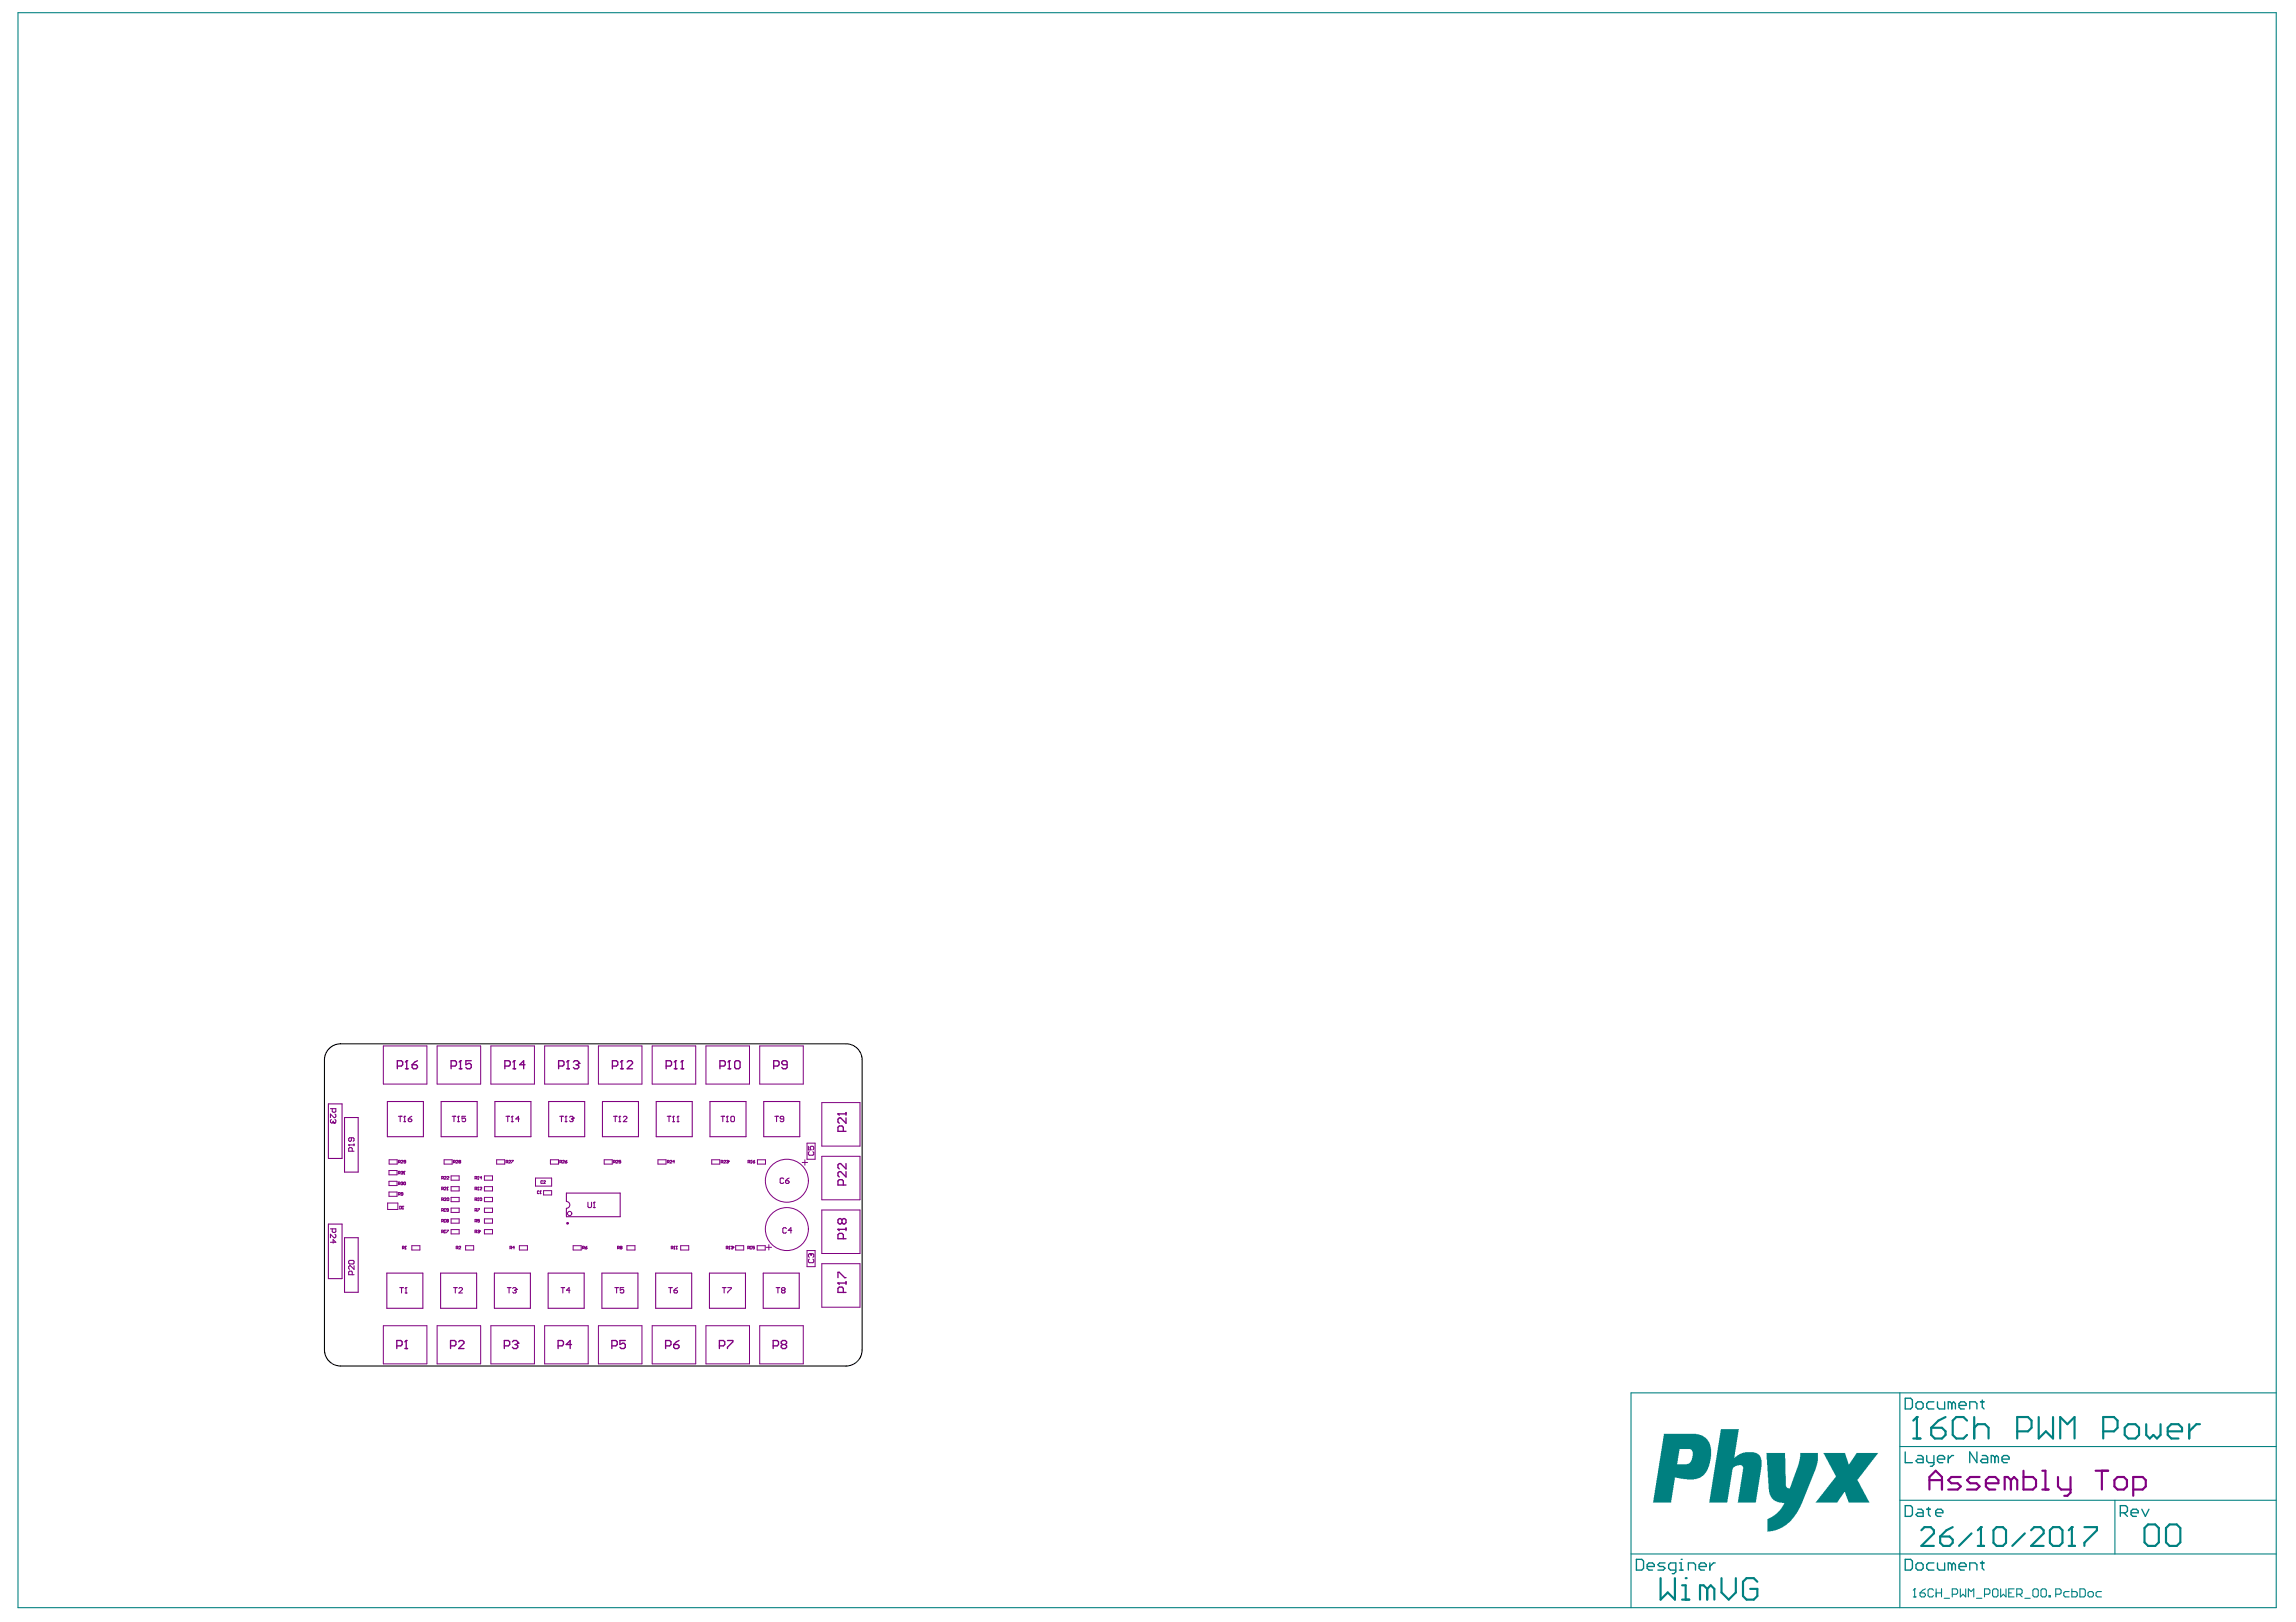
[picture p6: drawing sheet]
<svg xmlns="http://www.w3.org/2000/svg" width="297mm" height="210mm" viewBox="0 0 297 210" stroke-linecap="round" stroke-linejoin="round" font-family="sans-serif">
<g fill="none" stroke="#800080" stroke-width=".13">
<path d="M49.6 135.4h5.6v4.9h-5.6zM56.6 135.4h5.6v4.9h-5.6zM63.5 135.4h5.6v4.9h-5.6zM70.5 135.4h5.6v4.9h-5.6zM77.4 135.4h5.7v4.9h-5.7zM84.4 135.4h5.6v4.9h-5.6zM91.3 135.4h5.7v4.9h-5.7zM98.3 135.4h5.6v4.9h-5.6zM50.2 155.7h1.3v.8h-1.3zM50.3 151.5h1.1v.5h-1.1zM50.3 152.9h1.1v.5h-1.1zM50.3 154.3h1.1v.5h-1.1z"/>
<path d="M50.3 150.1h1.1v.5h-1.1zM51.5 151.8h.2l.1-.2h-.3v.3M51.5 153.2h.2l.1-.2h-.3v.3M51.5 154.6h.2l.1-.2-.3-.1v.4M51.6 150.4h.1l.1-.2h-.2v.3M51.7 151.8l.1 .1M51.7 154.6l.1 .1M51.7 153.2l.1 .1M51.7 150.4l.1 .1M51.7 156.1l.2 .1v.2h-.2zM51.9 151.6h.2v.1M51.9 153h.2v.1"/>
<path d="M51.9 150.2h.2l-.2 .3h.2M52 153.1h.1M52 151.8h.1M52.1 156.4h.1M52.1 151.8v.1h-.2M52.1 153.1v.2h-.2M52.1 156.1h.1M52.1 153.1h.1M52.1 151.7h.1M52.1 154.5h-.2v-.2l.2 .1v.2h-.2M52.1 156.1v.3M52.1 156.1v.1"/>
<path d="M52.1 151.7v.1M52.2 153h.3l-.1 .3h-.2zM52.2 151.9h.2M52.3 151.6h.1M52.3 151.6v.3M52.3 151.6h-.1M52.5 150.3h-.2v-.1h.2v.2h-.2M57.1 152.5h.2l.1-.2-.3-.1v.4M57.1 159.4h.2l.1-.1-.3-.1v.3M57.1 153.9h.2l.1-.2-.3-.1v.4M57.1 155.3h.2l.1-.2-.3-.1v.4M57.1 156.6h.2l.1-.1-.3-.1v.4"/>
<path d="M57.1 158h.2l.1-.1-.3-.1v.4M57.3 159.4l.1 .1M57.3 158l.1 .2M57.3 156.6l.1 .2M57.3 155.3l.1 .1M57.3 153.9l.1 .1M57.3 152.5l.1 .1M57.5 150.1h1v.5h-1zM57.5 159.5h.1M57.5 158.2h.1M57.5 156.8h.1M57.5 155.1h.2l-.2 .3h.2"/>
<path d="M57.5 152.3h.2l-.2 .3h.2M57.5 153.7h.2l-.2 .3h.2M57.5 159.2h.1M57.5 157.8h.1M57.5 156.4h.1M57.5 159.2v.1M57.5 156.4v.4M57.5 157.8v.4M57.5 159.2v.3M57.5 157.8v.1M57.5 156.4v.1M57.8 159.2h.2l-.2 .3"/>
<path d="M57.8 158v-.2l.2 .1v.1M57.8 158v.2l.2-.1v-.1M57.8 158h.2M57.8 155.1h.3l-.1 .3-.2-.1zM57.8 152.3h.3l-.3 .3h.3M57.8 154h.2M57.9 153.6h.1M57.9 153.6v.4M57.9 153.6l-.1 .1M58 156.6l-.2-.1v-.1l.2 .1v.2h-.2M58.4 152.2h1v.5h-1zM58.4 153.6h1v.5h-1z"/>
<path d="M58.4 155h1v.5h-1zM58.4 156.3h1v.6h-1zM58.4 157.7h1v.6h-1zM58.4 159.1h1v.6h-1zM58.7 150.4h.1l.1-.2h-.2v.3M58.8 150.4l.1 .1M59 150.2h.3l-.3 .3h.3M59.4 150.3v-.1h.2l-.1 .1M59.4 150.3v.2l.2-.1-.1-.1M59.4 150.3h.1M61.5 152.5h.1l.1-.2-.2-.1v.4M61.5 153.9h.1l.1-.2-.2-.1v.4"/>
<path d="M61.5 155.3h.1l.1-.2-.2-.1v.4M61.5 156.6h.1l.1-.1-.2-.1v.4M61.5 158h.1l.1-.1-.2-.1v.4M61.5 159.4h.1l.1-.1-.2-.1v.3M61.6 152.5l.1 .1M61.6 159.4l.1 .1M61.6 158l.1 .2M61.6 156.6l.1 .2M61.6 155.3l.1 .1M61.6 153.9l.1 .1M61.8 159.3l.2-.1v.1M61.8 156.4h.2l-.2 .4"/>
<path d="M61.8 155.4h.1M61.8 154h.1M61.8 152.6h.1M61.9 155h.1M61.9 153.6h.1M61.9 152.2h.1M61.9 155l-.1 .1M61.9 152.2v.4M61.9 153.6v.4M61.9 155v.4M61.9 153.6l-.1 .1M61.9 152.2l-.1 .1"/>
<path d="M61.9 159.4h.1M62 159.4v.1h-.2M62 159.3h.1M62 157.8h-.2v.2l.2-.1v.2h-.2M62 159.3v.1M62.1 155.1h.2v.3l-.2-.1zM62.1 153.7h.2l-.2 .3h.2M62.3 152.4h-.2l.2-.2v.4M62.7 152.2h1v.5h-1zM62.7 153.6h1v.5h-1zM62.7 155h1v.5h-1zM62.7 156.3h1v.6h-1z"/>
<path d="M62.7 157.7h1v.6h-1zM62.7 159.1h1v.6h-1zM64.3 150.1h1v.5h-1zM65.5 150.4h.1l.1-.2h-.2v.3M65.6 150.4l.1 .1M65.8 150.2h.3l-.3 .3h.3M66.2 150.2h.2l-.2 .3M69.3 152.5h2.1v1h-2.1zM69.8 154.2h-.3l.1 .3 .2-.1M69.9 154.5h.1M69.9 154.1h.1M69.9 154.1v.4"/>
<path d="M69.9 154.1v.1M70.2 152.9h-.2v.2h.2M70.3 154.1h1.1v.5h-1.1zM70.3 152.9h.3l-.3 .2h.3M71.2 150.1h1.1v.5h-1.1zM72.4 150.4h.2l.1-.2h-.3v.3M72.5 150.4l.2 .1M72.8 150.2h.2l-.2 .3h.2M73.1 150.3h.2l.1 .1-.2 .1zM73.4 150.2l-.3 .1M78.2 150.1h1v.5h-1zM79.4 150.4h.2v-.2h-.2v.3"/>
<path d="M79.5 150.4l.1 .1M79.7 150.2h.3l-.3 .3h.3M80.3 150.2h-.2v.1h.2v.2l-.2-.1M85.1 150.1h1.1v.5h-1.1zM86.3 150.4h.2l.1-.2h-.3v.3M86.5 150.4l.1 .1M86.7 150.2h.2l-.2 .3h.2M87.3 150.3h-.3l.2-.1v.3M92.1 150.1h1v.5h-1zM93.3 150.4h.2v-.2h-.2v.3M93.4 150.4l.1 .1M93.6 150.2h.3l-.3 .3h.3"/>
<path d="M94 150.2h.2v.1M94.1 150.3h.1M94.2 150.3v.2l-.2-.1M94.2 150.3h.1M96.8 150.4h.1l.1-.2h-.2v.3M96.9 150.4l.1 .1M97.1 150.5h.1M97.2 150.2h.1M97.2 150.2h-.1M97.2 150.2v.3M97.4 150.3h.2v.1l-.1 .1zM97.6 150.2l-.2 .1"/>
<path d="M98 150.1h1v.5h-1zM103.8 150.4h.7M104.1 150.1v.7M104.4 147.9h1.1v2.1h-1.1zM106.3 142.7h5v5.6h-5zM106.3 149.6h5v5.7h-5zM106.3 156.6h5v5.6h-5zM49.6 171.6h5.6v4.9h-5.6zM52.1 161.5h.1l.1-.2h-.2v.3M52.2 161.5l.1 .1M52.4 161.6h.1M52.5 161.3h.1"/>
<path d="M52.5 161.3v.3M52.5 161.3h-.1M53.3 161.2h1v.6h-1zM56.6 171.6h5.6v4.9h-5.6zM59 161.5h.2l.1-.2h-.3v.3M59.1 161.5l.2 .1M59.4 161.3h.2l-.2 .3h.2M60.2 161.2h1.1v.6h-1.1zM63.5 171.6h5.6v4.9h-5.6zM66 161.5h.1l.1-.2h-.2v.3M66.1 161.5l.1 .1M66.6 161.5h-.3l.2-.2v.3"/>
<path d="M67.2 161.2h1v.6h-1zM70.5 171.6h5.6v4.9h-5.6zM74.1 161.2h1.1v.6h-1.1zM75.4 161.5h.1l.1-.2h-.2v.3M75.5 161.5l.1 .1M75.7 161.5h.2v.1h-.1zM75.9 161.3l-.2 .2M77.4 171.6h5.7v4.9h-5.7zM79.9 161.5h.2v-.2h-.2v.3M80 161.5l.1 .1M80.3 161.5v-.2h.2l-.1 .2M80.3 161.5v.1h.2l-.1-.1"/>
<path d="M80.3 161.5h.1M81.1 161.2h1v.6h-1zM84.4 171.6h5.6v4.9h-5.6zM86.8 161.5h.2l.1-.2h-.3v.3M87 161.5l.1 .1M87.2 161.6h.1M87.2 161.3h.1M87.2 161.3v.3M87.5 161.6h.1M87.5 161.3h.1M87.5 161.3v.3M88.1 161.2h1v.6h-1z"/>
<path d="M91.3 171.6h5.7v4.9h-5.7zM94 161.5h.1l.1-.2h-.2v.3M94.1 161.5l.1 .1M94.3 161.6h.1M94.4 161.3h.1M94.4 161.3h-.1M94.4 161.3v.3M94.6 161.3h.2v.1M94.7 161.5h.1M94.8 161.5v.1h-.2M94.8 161.4h.1M94.8 161.4v.1"/>
<path d="M95.2 161.2h1v.6h-1zM96.7 161.5h.2l.1-.2h-.3v.3M96.9 161.5l.1 .1M97.1 161.6h.1M97.1 161.3h.1M97.1 161.3v.3M97.6 161.3h-.2v.2h.2l-.1 .1h-.1M98 161.2h1v.6h-1zM98.3 171.6h5.6v4.9h-5.6zM99.1 161.4h.7M99.5 161.1v.7M104.4 161.8h1.1v2.1h-1.1z"/>
<path d="M106.3 163.5h5v5.7h-5z"/>
<circle cx="73.7" cy="157" r=".28"/>
<circle cx="101.8" cy="159.1" r="2.78"/>
<circle cx="101.8" cy="152.8" r="2.78"/>
</g>
<g fill="none" stroke="#800080" stroke-width=".14">
<path d="M42.5 142.9h1.8v7h-1.8zM42.5 158.4h1.8v7.1h-1.8zM42.8 159h.6v.4l-.1 .1h-.2l-.1-.1v-.4M42.8 143.5h.6v.3l-.1 .1h-.2l-.1-.1v-.3M42.9 144.9l-.1 .1v.2l.1 .1 .2-.1M43.1 145.1v.1M43.1 145.2l.1 .1M43.2 145.3h.1M43.3 144.9l.1 .1v.2l-.2 .1M43.3 144.2l.1 .1v.2l-.1 .1h-.1l-.4-.4v.4M43.3 159.7l.1 .1v.3l-.1 .1h-.1l-.4-.5v.5M44.6 144.6h1.7v7.1h-1.7z"/>
<path d="M45.1 148.2h.1M45.1 148.2l.1 .1M45.1 148.2h.7M45.5 147.2v.4l-.2 .1-.2-.1v-.2l.1-.2h.5l.1 .2v.2l-.1 .1M45.6 149v-.4l-.1-.1h-.3l-.1 .1v.4h.7M45.8 148.1v.2M50.1 142.5h4.7v4.6h-4.7zM51.5 144.5h.5M51.8 144.5v.7M52.2 145.2h.3M52.4 144.5h.1M52.4 144.5v.7"/>
<path d="M52.4 144.5l-.2 .1M52.8 144.8h.4l.1 .2-.1 .2h-.3l-.1-.2zM53.3 144.5l-.5 .3M57.1 142.5h4.6v4.6h-4.6zM58.5 144.5h.5M58.7 144.5v.7M59.2 145.2h.2M59.3 144.5h.1M59.3 144.5v.7M59.3 144.5l-.1 .1M60.2 144.5h-.4v.3l.2-.1 .2 .1v.2l-.1 .2h-.2l-.1-.2M64 142.5h4.7v4.6h-4.7z"/>
<path d="M65.5 144.5h.4M65.7 144.5v.7M66.1 145.2h.3M66.3 144.5h.1M66.3 144.5v.7M66.3 144.5l-.2 .1M67.2 144.8h-.5l.4-.3v.7M71 142.5h4.6v4.6h-4.6zM72.4 144.5h.5M72.6 144.5v.7M73.1 145.2h.2M73.2 144.5h.1"/>
<path d="M73.2 144.5v.7M73.2 144.5l-.1 .1M73.3 154.4h6.9v3.1h-6.9v-1.1a.44 .44 0 0 0 .4-.5 .44 .44 0 0 0-.4-.4zM73.7 144.6l.1-.1h.2l.1 .2M73.9 144.8h.1M74 144.8l.1 .1-.1 .3h-.2l-.1-.2M74.1 144.7h.1M74.1 144.7l-.1 .1M76.1 155.6v.6l.1 .1h.2l.1-.1v-.6M76.8 156.3h.2M76.9 155.6h.1M76.9 155.6v.7"/>
<path d="M76.9 155.6l-.1 .1M77.9 142.5h4.7v4.6h-4.7zM79.4 144.5h.4M79.6 144.5v.7M80.1 145.2h.2M80.2 144.5h.1M80.2 144.5v.7M80.2 144.5l-.1 .1M80.6 144.6l.2-.1h.2l.1 .1v.1l-.5 .5h.5M84.9 142.5h4.7v4.6h-4.7zM86.3 144.5h.5M86.6 144.5v.7"/>
<path d="M87 145.2h.2M87.1 144.5h.1M87.1 144.5v.7M87.1 144.5l-.1 .1M87.6 145.2h.2M87.7 144.5h.1M87.7 144.5v.7M87.7 144.5l-.1 .1M91.9 142.5h4.6v4.6h-4.6zM93.3 144.5h.4M93.5 144.5v.7M94 145.2h.2"/>
<path d="M94.1 144.5h.1M94.1 144.5v.7M94.1 144.5l-.1 .1M94.6 144.6l.1-.1h.2l.1 .1v.4l-.1 .2h-.2l-.1-.2zM98.8 142.5h4.7v4.6h-4.7zM100.2 144.5h.5M100.5 144.5v.7M101.4 144.8h-.4l-.1-.1 .1-.2h.3l.1 .1v.4l-.1 .2h-.3l-.1-.2M101.4 152.6l-.1-.1h-.3l-.1 .1v.4l.1 .1h.3l.1-.1M101.6 152.8h.4l.1 .2-.1 .1h-.3l-.1-.1zM101.7 159l-.1-.1h-.2l-.1 .1v.5l.1 .1h.2l.1-.1M102.1 152.5l-.5 .3"/>
<path d="M102.4 159.2h-.4l.3-.3v.7M104.6 148.3v.5h.3l-.1-.3 .1-.2h.3l.1 .2v.2l-.1 .1M104.7 149l-.1 .2v.2l.1 .1h.5l.1-.1v-.2l-.1-.2M42.8 160.8h.6l-.3-.4v.5M44.6 160.2h1.7v7h-1.7zM45.1 163.2l.1-.1h.5l.1 .1v.3l-.1 .1h-.5l-.1-.1zM45.6 165v-.4l-.1-.1h-.3l-.1 .1v.4h.7M45.8 163.8v.5l-.5-.5h-.1l-.1 .1v.3l.1 .1M50 164.8h4.7v4.5h-4.7zM51.7 166.6h.5M51.9 166.6v.7M52.4 167.3h.2"/>
<path d="M52.5 166.6h.1M52.5 166.6v.7M52.5 166.6l-.1 .1M57 164.8h4.7v4.5h-4.7zM58.7 166.6h.4M58.9 166.6v.7M59.4 166.7l.1-.1h.2l.1 .1v.2l-.4 .4h.4M64 164.8h4.6v4.5h-4.6zM65.6 166.6h.5M65.9 166.6v.7M66.3 166.7l.1-.1h.3l.1 .3M66.6 167h.1"/>
<path d="M66.7 167l.1 .1-.1 .2h-.3l-.1-.1M66.8 166.9h.1M66.8 166.9l-.1 .1M70.9 164.8h4.7v4.5h-4.7zM72.6 166.6h.4M72.8 166.6v.7M73.7 167h-.4l.3-.4v.7M77.9 164.8h4.6v4.5h-4.6zM79.5 166.6h.5M79.8 166.6v.7M80.7 166.6h-.5v.4l.3-.1 .2 .1v.2l-.1 .1h-.2l-.2-.1M84.8 164.8h4.7v4.5h-4.7z"/>
<path d="M86.5 166.6h.5M86.7 166.6v.7M87.2 167h.3l.2 .2-.2 .1h-.2l-.1-.1zM87.7 166.6l-.5 .4M91.8 164.8h4.6v4.5h-4.6zM93.5 166.6h.4M93.7 166.6v.7M94.1 166.6h.5l-.5 .7M98.7 164.8h4.7v4.5h-4.7zM100.4 166.6h.5M100.6 166.6v.7M101.2 167l-.1-.1 .1-.3h.3l.1 .1-.1 .3"/>
<path d="M101.2 167l-.1 .1 .1 .2h.3l.1-.1-.1-.2M101.2 167h.3M104.7 162.9l-.1 .2v.2l.1 .1h.5l.1-.1v-.2l-.1-.2M104.8 162.2h.1M104.8 162.2l-.2 .2v.2l.1 .1M104.8 162.2l.1 .2M104.9 162.4l.2-.2 .2 .2v.2l-.1 .1M104.9 162.4v.1"/>
</g>
<g fill="none" stroke="#800080" stroke-width=".17">
<path d="M51.4 138h.5l.2-.2v-.4l-.2-.1h-.5v1M52.4 138.3h.4M52.6 137.3h.1M52.6 137.3l-.2 .1M52.6 137.3v1M53.3 137.8h.5l.2 .2v.1l-.2 .2h-.3l-.2-.2zM54 137.3l-.3 .1-.4 .4M58.4 138h.5l.2-.2v-.4l-.2-.1h-.5v1M59.4 138.3h.3M59.6 137.3h.1M59.6 137.3l-.2 .1M59.6 137.3v1"/>
<path d="M61 137.3h-.7v.5l.5-.2 .2 .2v.3l-.2 .2h-.4l-.1-.2M65.3 138h.5l.2-.2v-.4l-.2-.1h-.5v1M66.4 138.3h.3M66.5 137.3h.1M66.5 137.3l-.1 .1M66.5 137.3v1M67.9 137.8h-.7l.5-.5v1M72.3 138h.5l.2-.2v-.4l-.2-.1h-.5v1M73.3 138.3h.4M73.5 137.3h.1M73.5 137.3l-.2 .1M73.5 137.3v1"/>
<path d="M74.2 137.4l.2-.1h.3l.2 .1v.2M74.5 137.8h.2M74.7 137.8l.2 .2v.1l-.2 .2h-.3l-.2-.2M74.9 137.6h.1M74.9 137.6l-.2 .2M79.2 138h.5l.2-.2v-.4l-.2-.1h-.5v1M80.3 138.3h.3M80.4 137.3h.1M80.4 137.3l-.1 .1M80.4 137.3v1M81.1 137.4l.2-.1h.4l.1 .1v.2l-.7 .7h.7M86.2 138h.5l.2-.2v-.4l-.2-.1h-.5v1"/>
<path d="M87.2 138.3h.4M87.4 137.3h.1M87.4 137.3l-.2 .1M87.4 137.3v1M88.1 138.3h.3M88.3 137.3h.1M88.3 137.3v1M88.3 137.3l-.2 .1M93.1 138h.6l.1-.2v-.4l-.1-.1h-.6v1M94.2 138.3h.3M94.4 137.3h.1M94.4 137.3l-.2 .1"/>
<path d="M94.4 137.3v1M95.1 137.4l.1-.1h.4l.1 .1v.7l-.1 .2h-.4l-.1-.2zM100.1 138h.5l.2-.2v-.4l-.2-.1h-.5v1M101.8 137.8h-.5l-.2-.2v-.2l.2-.1h.4l.1 .1v.7l-.1 .2h-.4l-.2-.2M108.4 159.1h.1M108.4 144.1h.1M108.4 159.1l.2 .2M108.4 159.1h1.1M108.4 144.1h1.1M108.4 144.1l.2 .2M108.9 157.9l-.1-.2h-.2l-.2 .2v.3l.2 .2h.2l.1-.2M108.9 157.9l.2-.2h.2l.2 .2v.3l-.2 .2h-.2l-.2-.2"/>
<path d="M108.9 157.9v.3M109.1 146.4v-.5l-.2-.2h-.3l-.2 .2v.5h1.1M109.1 153.4v-.6l-.2-.1h-.3l-.2 .1v.6h1.1M109.5 144.7v.7l-.7-.7h-.2l-.2 .1v.4l.2 .2M109.5 150.6v.7l-.7-.7h-.2l-.2 .2v.3l.2 .2M109.5 151.6v.7l-.7-.7h-.2l-.2 .2v.3l.2 .2M109.5 144v.3M109.5 158.9v.4M51.3 174.2h.6l.1-.2v-.4l-.1-.1h-.6v1M52.4 174.5h.3M52.5 173.5h.1M52.5 173.5l-.1 .1"/>
<path d="M52.5 173.5v1M58.3 174.2h.5l.2-.2v-.4l-.2-.1h-.5v1M59.3 173.6l.2-.1h.4l.1 .1v.2l-.7 .7h.7M65.2 174.2h.6l.1-.2v-.4l-.1-.1h-.6v1M66.3 173.6l.2-.1h.3l.2 .1v.2M66.6 174h.2M66.8 174l.2 .2v.1l-.2 .2h-.3l-.2-.2M67 173.8h.1M67 173.8l-.2 .2M72.2 174.2h.5l.2-.2v-.4l-.2-.1h-.5v1M73.9 174h-.7l.6-.5v1M79.2 174.2h.5l.2-.2v-.4l-.2-.1h-.5v1"/>
<path d="M80.9 173.5h-.7v.5l.5-.2 .2 .2v.3l-.2 .2h-.3l-.2-.2M86.1 174.2h.5l.2-.2v-.4l-.2-.1h-.5v1M87.2 174h.5l.2 .2v.1l-.2 .2h-.4l-.1-.2zM87.9 173.5l-.4 .1-.3 .4M93.1 174.2h.5l.2-.2v-.4l-.2-.1h-.5v1M94.1 173.5h.7v.1l-.7 .7v.2M100 174.2h.5l.2-.2v-.4l-.2-.1h-.5v1M101.2 174l-.1-.2v-.2l.1-.1h.4l.2 .1v.2l-.2 .2M101.2 174l-.1 .2v.1l.1 .2h.4l.2-.2v-.1l-.2-.2M101.2 174h.4M108.4 166h.1M108.4 165.3v-.7h.2l.7 .7h.2"/>
<path d="M108.4 166l.2 .2M108.4 166h1.1M109.1 160.3v-.5l-.2-.2h-.3l-.2 .2v.5h1.1M109.1 167.3v-.6l-.2-.1h-.3l-.2 .1v.6h1.1M109.5 165.9v.3"/>
<circle cx="73.4" cy="158.3" r=".09"/>
</g>
<g fill="none" stroke="#800080" stroke-width=".28">
<path d="M249.6 192.8v-1.7l.8-.8 .8 .8v1.7M249.6 191.5h1.6M253.7 191.1h-1.2l-.5 .4 .5 .4h.8l.4 .5-.4 .4h-1.3M256.1 191.1h-1.2l-.4 .4 .4 .4h.8l.4 .5-.4 .4h-1.2M256.9 191.9h1.6v-.4l-.4-.4h-.8l-.4 .4v.9l.4 .4h.8M260.2 191.5l-.4-.4h-.5v1.7M260.2 191.5v1.3M260.2 191.5l.4-.4 .4 .4v1.3M261.8 190.3v2.5h1.2l.4-.4v-.9l-.4-.4h-1.2M264.2 192.8h.8M264.2 190.3h.4v2.5M266.2 191.1v1.3l.5 .4h1.2"/>
<path d="M267.9 191.1v2.1l-.4 .4h-.4M271.1 190.3h1.6M271.9 190.3v2.5M273.5 191.5l.5-.4h.8l.4 .4v.9l-.4 .4h-.8l-.5-.4zM276 192.8h1.2l.4-.4v-.9l-.4-.4h-1.2v2.5"/>
</g>
<g fill="#008080">
<path d="M228.5 188h2.4l.1 4.3 .1 .1 .3 .2h.2l1.1-3.1 .2-1v-.5h2.3v1.1l-.4 1.3-1.8 4.6-.8 1.2-1.1 1.1-.9 .6-.8 .2-.7 .1v-1.1a.45 .45 0 0 1 .4-.7l.7-.4 .5-.6 .5-.9-.6-.1-.6-.2-.4-.3-.2-.5-.2-.7z"/>
<path d="M235.9 188h2.8l.4 1.5 .2-.1 .9-1.4h2.8l-2.6 3.4a.38 .38 0 0 0 .1 .5l1.4 2.5h-2.7l-.5-1.3h-.1l-.9 1.3h-2.8l2.2-2.7 .2-.3a.34 .34 0 0 0 .1-.6z"/>
<path d="M222.6 184.9h2.4l-.6 3.7 .7-.5 .7-.2 1.3 .1 .4 .2 .3 .4 .1 .3v.9l-.8 4.6h-2.3l.7-4.1a.58 .58 0 0 0-.1-.7h-.7l-.3 .2a.59 .59 0 0 0-.3 .7l-.7 3.9h-2.3z"/>
<path d="M215.3 185.6h4.2l.8 .2 .6 .5 .4 .7 .1 .5-.1 1.3-.2 .9-.3 .7-.2 .4-.6 .4-.9 .3h-.9l-1.5-.3-.5 3.2h-2.4zM217.3 187.5l-.3 2h1.2l.3-.1 .4-.5 .1-.8a.56 .56 0 0 0-.3-.6z"/>
</g>
<g fill="none" stroke="#008080" stroke-width=".14">
<path d="M2.3 1.6h292.2v206.4h-292.2zM245.8 180.3v27.7M245.8 194.1h48.7M245.8 187.2h48.7M273.6 194.1v7M294.5 180.3h-83.5v27.7M211 201.1h83.5M247.5 206.7h.4M247.7 205.6h.1M247.7 205.6v1.1M247.7 205.6l-.2 .2M248.4 206.1h.5l.2 .2v.2l-.2 .2h-.3l-.2-.2z"/>
<path d="M249.1 205.6l-.4 .2-.3 .3M250.1 205.8l-.1-.2h-.4l-.2 .2v.7l.2 .2h.4l.1-.2M250.5 206.1h.7M250.5 205.6v1.1M251.2 205.6v1.1M251.5 206.8h.7M252.6 206.3h.5l.2-.2v-.3l-.2-.2h-.5v1.1M253.6 205.6v1.1l.4-.4 .3 .4v-1.1M254.7 206.7v-1.1l.3 .4 .4-.4v1.1M255.7 206.8h.7M256.7 206.3h.6l.1-.2v-.3l-.1-.2h-.6v1.1M257.8 205.8l.2-.2h.3l.2 .2v.7l-.2 .2h-.3l-.2-.2z"/>
<path d="M258.8 205.6v1.1l.4-.4 .3 .4v-1.1M259.9 206.1h.3M260.6 205.6h-.7v1.1h.7M260.9 206.3h.5l.2-.2v-.3l-.2-.2h-.5v1.1M261.3 206.3l.3 .4M262 206.8h.7M263 205.8l.2-.2h.3l.2 .2v.7l-.2 .2h-.3l-.2-.2zM264 205.8l.2-.2h.4l.1 .2v.7l-.1 .2h-.4l-.2-.2zM265.1 206.5h.2v.2h-.2zM266 206.3h.5l.2-.2v-.3l-.2-.2h-.5v1.1M267.7 206h-.5l-.2 .1v.4l.2 .2h.5M268 205.6v1.1h.6l.1-.2v-.4l-.1-.1h-.6"/>
<path d="M269.1 205.6h.5l.2 .2v.7l-.2 .2h-.5zM270.1 206.1l.2-.1h.3l.2 .1v.4l-.2 .2h-.3l-.2-.2zM271.9 206h-.6l-.1 .1v.4l.1 .2h.6"/>
</g>
<g fill="none" stroke="#008080" stroke-width=".17">
<path d="M246.5 194.8h.7l.2 .3v.9l-.2 .2h-.7zM246.5 180.9h.7l.2 .3v.9l-.2 .2h-.7zM246.5 187.9v1.4h.9M247.9 181.6l.2-.2h.5l.2 .2v.5l-.2 .2h-.5l-.2-.2zM248.1 195.3h.5l.2 .2v.7h-.7l-.2-.2 .2-.2h.7M248.1 188.4h.5l.2 .2v.7h-.7l-.2-.2 .2-.3h.7M249.3 195.3h.4M249.3 188.4v.7l.2 .2h.7M249.5 195.1v.9l.2 .2M250.2 181.4h-.7l-.2 .2v.5l.2 .2h.7M250.2 188.4v1.1l-.2 .2h-.3M250.4 195.8h1v-.3l-.3-.2h-.4l-.3 .2v.5l.3 .2h.4"/>
<path d="M250.7 188.8h.9v-.2l-.2-.2h-.5l-.2 .2v.5l.2 .2h.5M250.7 181.4v.7l.2 .2h.7v-.9M252 188.4v.9M252.5 181.6l-.2-.2h-.3v.9M252.5 181.6l.2-.2 .3 .2v.7M252.5 181.6v.7M252.7 188.4h-.2l-.5 .4M253.4 181.9h1v-.3l-.3-.2h-.4l-.3 .2v.5l.3 .2h.4M254.8 182.3v-.9h.7l.3 .2v.7M255.8 187.9v1.4l-1-1.4v1.4M256.2 181.4h.5M256.5 188.4h.4l.2 .2v.7h-.6l-.3-.2 .3-.3h.6"/>
<path d="M256.5 181.2v.9l.2 .2M258.1 188.6l-.3-.2h-.2v.9M258.1 188.6v.7M258.1 188.6l.2-.2 .2 .2v.7M259 188.8h.9v-.2l-.2-.2h-.5l-.2 .2v.5l.2 .2h.5M274.3 195.8h.7l.2-.3v-.4l-.2-.3h-.7v1.4M274.8 195.8l.4 .4M275.7 195.8h.9v-.3l-.2-.2h-.5l-.2 .2v.5l.2 .2h.5M277.1 195.3l.5 .9 .4-.9M211.7 201.8h.7l.2 .2v1l-.2 .2h-.7zM213.1 202.7h.9v-.2l-.2-.2h-.5l-.2 .2v.5l.2 .2h.5M215.4 202.3h-.7l-.2 .2 .2 .2h.5l.2 .3-.2 .2h-.7"/>
<path d="M216.8 203.2h-.7l-.2-.2v-.5l.2-.2h.7v1.1l-.2 .2h-.3M217.3 203.2h.4M217.3 202.3h.2v.9M217.5 201.8h.1M218.4 203.2v-.9h.7l.3 .2v.7M219.8 202.7h.9v-.2l-.2-.2h-.5l-.2 .2v.5l.2 .2h.5M221.2 202.3v.9M221.9 202.3h-.2l-.5 .4M246.5 201.8h.7l.2 .2v1l-.2 .2h-.7zM247.9 202.5l.2-.2h.5l.2 .2v.5l-.2 .2h-.5l-.2-.2zM250.2 202.3h-.7l-.2 .2v.5l.2 .2h.7M250.7 202.3v.7l.2 .2h.7v-.9"/>
<path d="M252.5 202.5l-.2-.2h-.3v.9M252.5 202.5v.7M252.5 202.5l.2-.2 .3 .2v.7M253.4 202.7h1v-.2l-.3-.2h-.4l-.3 .2v.5l.3 .2h.4M254.8 203.2v-.9h.7l.3 .2v.7M256.2 202.3h.5M256.5 202v1l.2 .2"/>
</g>
<g fill="none" stroke="#008080" stroke-width=".28">
<path d="M247.5 186.2h1M248 183.4h.1M248 183.4v2.8M248 183.4l-.5 .4M248.6 198l.4-.4h.8l.4 .4v.4l-1.6 1.7h1.6M249.8 184.8h1.4l.5 .4v.5l-.5 .5h-.9l-.5-.5zM251 198.8h1.2l.4 .4v.5l-.4 .4h-.8l-.4-.4zM251.7 183.4l-.9 .4-1 1M252.6 197.6l-.8 .4-.8 .8M254.5 183.8l-.5-.4h-.9l-.5 .4v1.9l.5 .5h.9l.5-.5M255.1 198.4l-1.7 1.7M255.4 184.8l.5-.5h.9l.5 .5v1.4"/>
<path d="M255.4 183.4v2.8M256.3 197.6h.1M256.3 197.6v2.5M256.3 197.6l-.4 .4M257.9 198l.4-.4h.8l.4 .4v1.7l-.4 .4h-.8l-.4-.4zM261 185.2h1.4l.4-.4v-1l-.4-.4h-1.4v2.8M262 198.4l-1.7 1.7M262.8 198l.4-.4h.8l.4 .4v.4l-1.6 1.7h1.6M263.8 183.4v2.8l.9-1 .9 1v-2.8M265.2 198l.4-.4h.8l.4 .4v1.7l-.4 .4h-.8l-.4-.4zM266.5 186.2v-2.8l1 .9 .9-.9v2.8M268 197.6h.1"/>
<path d="M268 197.6v2.5M268 197.6l-.4 .4M269.7 197.6h1.6v.4l-1.6 1.7v.4M272.1 185.2h1.4l.5-.4v-1l-.5-.4h-1.4v2.8M274.9 184.8l.4-.5h1l.4 .5v.9l-.4 .5h-1l-.4-.5zM277.4 197.7l.5-.4h.9l.5 .4v1.9l-.5 .5h-.9l-.5-.5zM277.7 184.3v1.4l.4 .5 .5-.5 .5 .5 .4-.5v-1.4M280.2 197.7l.5-.4h.9l.5 .4v1.9l-.5 .5h-.9l-.5-.5zM280.4 185.2h1.9v-.4l-.5-.5h-.9l-.5 .5v.9l.5 .5h.9M283.2 184.3v1.9M284.6 184.3h-.4l-1 .9M214.8 204.2v2.8l1-.9 .9 .9v-2.8"/>
<path d="M217.6 207h.9M217.6 205.2h.5v1.8M218.1 204.2h.1M220.9 205.6l-.5-.4h-.5v1.8M220.9 205.6v1.4M220.9 205.6l.4-.4 .5 .4v1.4M222.7 204.2v1.9l.9 .9 1-.9v-1.9M227.4 204.7l-.5-.5h-.9l-.5 .5v1.8l.5 .5h.9l.5-.5v-.9h-1M255.9 200.1h.8M267.6 200.1h.8"/>
</g>
<path d="M42.6 135.7l.4-.3 .5-.2 .6-.1h65.4a2.09 2.09 0 0 1 2 2.1v37.5a2.09 2.09 0 0 1-2 2.1h-65.4a2.09 2.09 0 0 1-2.1-2.1v-37.5l.1-.6 .2-.5z" fill="none" stroke="#000" stroke-width=".14"/>
</svg>
